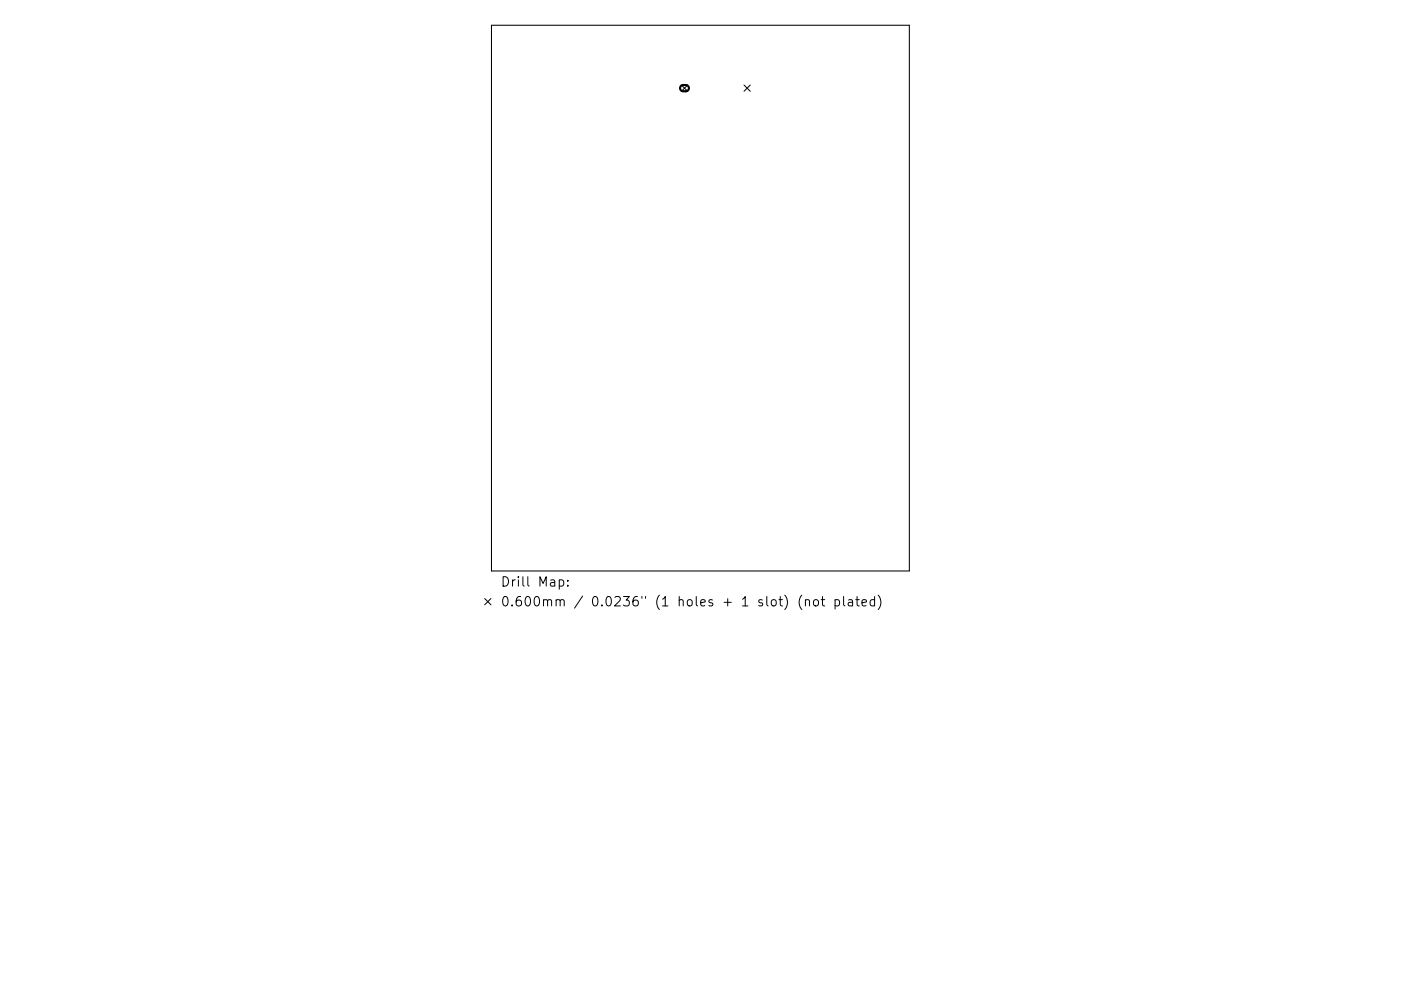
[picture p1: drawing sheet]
<svg xmlns="http://www.w3.org/2000/svg" width="297mm" height="210mm" viewBox="0 0 297 210" stroke-linecap="round" stroke-linejoin="round" font-family="sans-serif">
<defs><g id="words">
<g font-size="2.8">
<text x="106.1" y="124.5">Drill Map:</text>
<text x="106.1" y="128.7">0.600mm / 0.0236&quot; (1 holes + 1 slot) (not plated)</text>
</g>
</g></defs>
<path d="M104.2 5.4h88.6v115.7h-88.6z" fill="none" stroke="#000" stroke-width=".22"/>
<g fill="none" stroke="#000" stroke-width=".21">
<path d="M144.5 18l1.3 1.4M145.8 18l-1.3 1.4M157.7 18l1.4 1.4M159.1 18l-1.4 1.4M102.8 127l1.3 1.3M104.1 127l-1.3 1.3M118.6 123.1l.5-.1 .4 .4v.6l-.2 .3h-.7M120.4 124.2v.2M120.4 123.1v.2M166.4 126.3a2.29 2.29 0 0 1 0 3M170 126.3a2.29 2.29 0 0 0 0 3M170.8 127.4l.2-.2 .5 .1 .1 1.3"/>
<path d="M170.8 127.2v1.4M172.6 127.4l.3-.2a.54 .54 0 0 1 .6 .4v.6a.54 .54 0 0 1-.5 .4 .54 .54 0 0 1-.5-.4zM174.1 127.2h.8M174.4 126.6v1.7l.1 .2 .4 .1M177 127.3l.6-.1 .4 .4v.6l-.2 .3h-.8M177 127.2v2M178.9 126.6v1.7l.2 .3M179.9 127.3h.8l.1 1.3M180.8 127.7l-.7 .1a.39 .39 0 0 0-.3 .4 .39 .39 0 0 0 .3 .4l.7-.1M181.4 127.2h.8M181.7 126.6v1.7l.1 .2 .4 .1M182.8 127.9l.9-.2-.1-.4-.6-.1-.2 .3 .1 1h.7"/>
<path d="M185.4 127.3l-.5-.1-.4 .4v.6l.2 .3h.7M185.4 126.6v2M186.2 126.3a2.29 2.29 0 0 1 0 3"/>
</g>
<path d="M144.4 18.2l.4-.2 .9 .1 .3 .4v.5l-.4 .3h-1l-.4-.5z" fill="none" stroke="#000" stroke-width=".44"/>
<use href="#words"/>
</svg>
